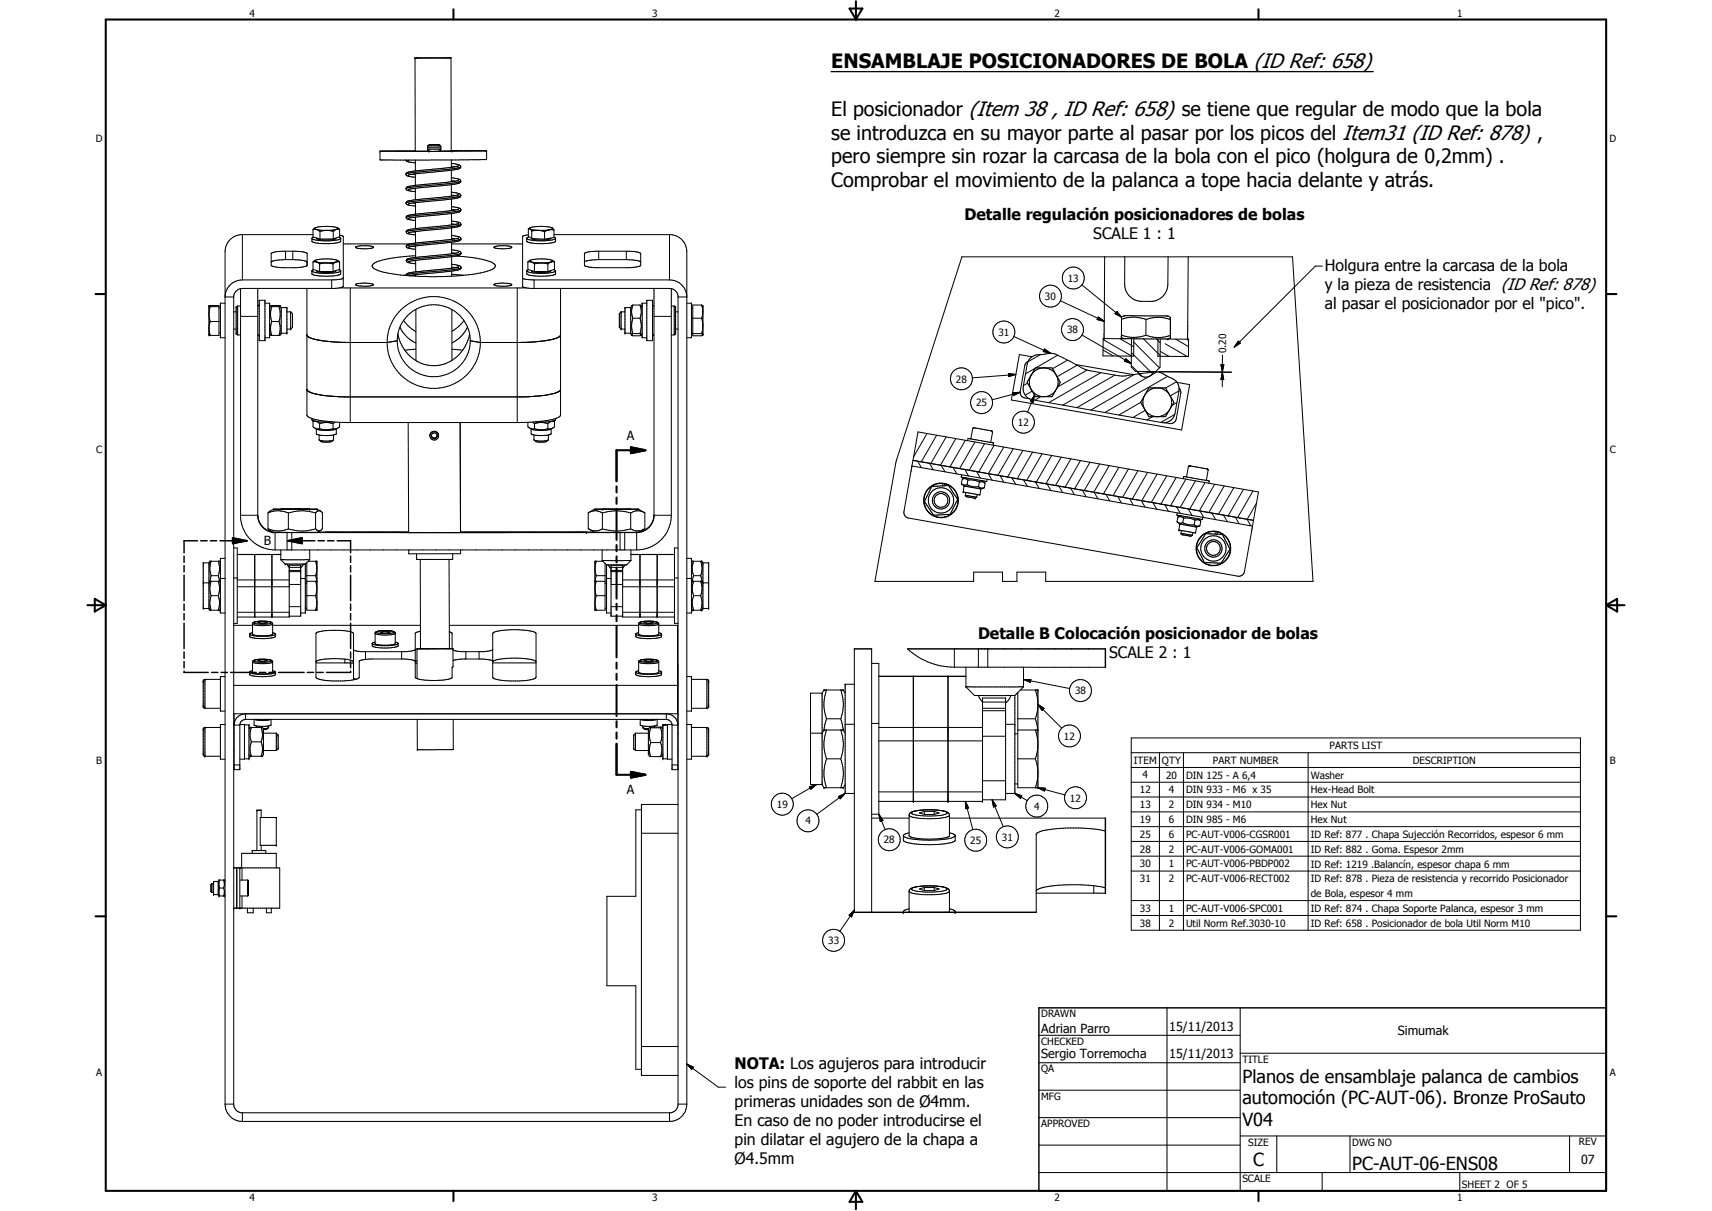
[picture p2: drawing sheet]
<svg xmlns="http://www.w3.org/2000/svg" width="594mm" height="420mm" viewBox="0 0 594 420" stroke-linecap="round" stroke-linejoin="round" font-family="sans-serif">
<defs><g id="words">
<g font-size="6.9">
<text x="288.5" y="23.7">ENSAMBLAJE POSICIONADORES DE BOLA (ID Ref: 658)</text>
<text x="288.5" y="40.2">El posicionador (Item 38 , ID Ref: 658) se tiene que regular de modo que la bola</text>
<text x="288.5" y="48.4">se introduzca en su mayor parte al pasar por los picos del Item31 (ID Ref: 878) ,</text>
<text x="288.5" y="56.7">pero siempre sin rozar la carcasa de la bola con el pico (holgura de 0,2mm) .</text>
<text x="288.5" y="64.9">Comprobar el movimiento de la palanca a tope hacia delante y atrás.</text>
</g>
<g font-size="6.3">
<text x="431.1" y="375.6">Planos de ensamblaje palanca de cambios</text>
<text x="431.1" y="383.2">automoción (PC-AUT-06). Bronze ProSauto</text>
<text x="431.1" y="390.7">V04</text>
<text x="434.8" y="404.7">C</text>
<text x="469.2" y="405.9">PC-AUT-06-ENS08</text>
</g>
<g font-size="5.5">
<text x="334.7" y="76.3">Detalle regulación posicionadores de bolas</text>
<text x="379.4" y="82.9">SCALE 1 : 1</text>
<text x="459.7" y="93.9">Holgura entre la carcasa de la bola</text>
<text x="459.7" y="100.5">y la pieza de resistencia (ID Ref: 878)</text>
<text x="459.7" y="107.1">al pasar el posicionador por el &quot;pico&quot;.</text>
<text x="339.4" y="221.5">Detalle B Colocación posicionador de bolas</text>
<text x="384.9" y="228.1">SCALE 2 : 1</text>
<text x="254.9" y="370.8">NOTA: Los agujeros para introducir</text>
<text x="254.9" y="377.4">los pins de soporte del rabbit en las</text>
<text x="254.9" y="383.9">primeras unidades son de Ø4mm.</text>
<text x="254.9" y="390.5">En caso de no poder introducirse el</text>
<text x="254.9" y="397.1">pin dilatar el agujero de la chapa a</text>
<text x="254.9" y="403.7">Ø4.5mm</text>
</g>
<g font-size="4.4">
<text x="217.5" y="152.7">A</text>
<text x="91.5" y="189.2">B</text>
<text x="217.5" y="275.5">A</text>
<text x="361.3" y="358.4">Adrian Parro</text>
<text x="405.7" y="357.7">15/11/2013</text>
<text x="485" y="359.2">Simumak</text>
<text x="361.3" y="367.1">Sergio Torremocha</text>
<text x="405.7" y="367.2">15/11/2013</text>
<text x="548.6" y="403.9">07</text>
</g>
<g font-size="3.5">
<text x="86.6" y="5.8">4</text>
<text x="226.3" y="5.8">3</text>
<text x="365.9" y="5.8">2</text>
<text x="505.6" y="5.8">1</text>
<text x="33.3" y="49.4">D</text>
<text x="558.5" y="49.4">D</text>
<text x="370.5" y="97.8">13</text>
<text x="362.6" y="104.1">30</text>
<text x="346.4" y="116.5">31</text>
<text x="370.3" y="115.7">38</text>
<text x="425.5" y="122.5" transform="rotate(-90 425.5 122.5)">0.20</text>
<text x="331.7" y="132.8">28</text>
<text x="338.7" y="141">25</text>
<text x="353.2" y="147.8">12</text>
<text x="33.4" y="157.3">C</text>
<text x="558.6" y="157.3">C</text>
<text x="373" y="240.9">38</text>
<text x="369.2" y="256.6">12</text>
<text x="461.3" y="259.9">PARTS LIST</text>
<text x="33.4" y="265.2">B</text>
<text x="393.4" y="265">ITEM</text>
<text x="403.2" y="265">QTY</text>
<text x="420.9" y="265">PART NUMBER</text>
<text x="490.2" y="265">DESCRIPTION</text>
<text x="558.6" y="265.2">B</text>
<text x="395.6" y="275.3">12</text>
<text x="396.5" y="270.1">4</text>
<text x="404.6" y="270.2">20</text>
<text x="405.5" y="275.3">4</text>
<text x="411.6" y="270.2">DIN 125 - A 6,4</text>
<text x="411.6" y="275.3">DIN 933 - M6 x 35</text>
<text x="454.9" y="270.2">Washer</text>
<text x="454.9" y="275.3">Hex-Head Bolt</text>
<text x="269.6" y="280.3">19</text>
<text x="358.8" y="281">4</text>
<text x="371.3" y="278.1">12</text>
<text x="395.6" y="280.4">13</text>
<text x="405.5" y="280.4">2</text>
<text x="411.6" y="280.4">DIN 934 - M10</text>
<text x="454.9" y="280.4">Hex Nut</text>
<text x="279.5" y="286">4</text>
<text x="395.6" y="285.5">19</text>
<text x="405.5" y="285.5">6</text>
<text x="411.6" y="285.5">DIN 985 - M6</text>
<text x="454.9" y="285.5">Hex Nut</text>
<text x="306.7" y="292.7">28</text>
<text x="336.7" y="292.8">25</text>
<text x="347.7" y="291.6">31</text>
<text x="395.6" y="290.7">25</text>
<text x="405.5" y="290.7">6</text>
<text x="411.6" y="290.7">PC-AUT-V006-CGSR001</text>
<text x="454.9" y="290.8">ID Ref: 877 . Chapa Sujección Recorridos, espesor 6 mm</text>
<text x="395.6" y="295.8">28</text>
<text x="405.5" y="295.8">2</text>
<text x="411.6" y="295.8">PC-AUT-V006-GOMA001</text>
<text x="454.9" y="295.8">ID Ref: 882 . Goma. Espesor 2mm</text>
<text x="395.6" y="300.9">30</text>
<text x="405.5" y="300.9">1</text>
<text x="411.6" y="300.9">PC-AUT-V006-PBDP002</text>
<text x="454.9" y="301.1">ID Ref: 1219 .Balancín, espesor chapa 6 mm</text>
<text x="395.6" y="306.1">31</text>
<text x="405.5" y="306.1">2</text>
<text x="411.6" y="306.1">PC-AUT-V006-RECT002</text>
<text x="454.9" y="306.1">ID Ref: 878 . Pieza de resistencia y recorrido Posicionador</text>
<text x="454.9" y="311.2">de Bola, espesor 4 mm</text>
<text x="395.6" y="316.3">33</text>
<text x="405.5" y="316.3">1</text>
<text x="411.6" y="316.3">PC-AUT-V006-SPC001</text>
<text x="454.9" y="316.4">ID Ref: 874 . Chapa Soporte Palanca, espesor 3 mm</text>
<text x="395.6" y="321.5">38</text>
<text x="405.5" y="321.5">2</text>
<text x="411.6" y="321.5">Util Norm Ref.3030-10</text>
<text x="454.9" y="321.5">ID Ref: 658 . Posicionador de bola Util Norm M10</text>
<text x="287.4" y="327.5">33</text>
<text x="361.3" y="353">DRAWN</text>
<text x="361.3" y="362.5">CHECKED</text>
<text x="431.1" y="368.7">TITLE</text>
<text x="33.4" y="373.2">A</text>
<text x="361.3" y="372.1">QA</text>
<text x="558.6" y="373.2">A</text>
<text x="361.3" y="381.6">MFG</text>
<text x="361.3" y="391.1">APPROVED</text>
<text x="433.1" y="397.5">SIZE</text>
<text x="469.2" y="397.5">DWG NO</text>
<text x="547.9" y="397.4">REV</text>
<text x="431.1" y="410.2">SCALE</text>
<text x="507.3" y="412.3">SHEET 2 OF 5</text>
<text x="86.6" y="416.7">4</text>
<text x="226.3" y="416.7">3</text>
<text x="365.9" y="416.7">2</text>
<text x="505.6" y="416.7">1</text>
</g>
</g></defs>
<g fill="none" stroke="#000" stroke-width=".35">
<path d="M155.3 20.1h1.2l.1 32.3M156 20.1h-12l.1 32.4M132 52.5h.2M141.9 55.5l-.6 .4-.4-.4a4.2 4.2 0 0 0 3.2 1M143.8 52.4h.3M144.1 52.3l-11.6 .2M144.1 55.5v3.8M148.1 52.5h-16.2v3l37-.2M148.4 51.7l.4 .8M148.9 52.5h.1M149.2 50.2h.1M149.6 50.2h.1"/>
<path d="M150.4 50.1v.1M150.4 50.1h.6M150.4 50.1l-.4 .1M151 50.1v.1M151 50.1l.4 .1M151.7 50.2h.1M152 50.2h.1M152.2 50.2h.1M153 51.7v-.8l-.6-.7h-3.3l-.6 .5-.1 1M153 51l-4.6 .1M153 51.7h-4.6M153 51.7l-.1 .4-.5 .4"/>
<path d="M156.6 52.2l12.2 .1M156.6 59.1l-12 1.1-2.8 .5M156.6 55.5v2.5M156.6 59.1v3.9M156.6 56.7l2.6 .4 .6 .4 .1 .4M156.6 57.7l1.3 .2M156.8 52.4l-3.7 .1M157.9 57.9l-15.9 1.7a.76 .76 0 0 0-1 .5 .76 .76 0 0 0 .4 .9l2.7 .5M159 57.6l-1.1 .3M159.8 58h.1M159.9 57.9l-2.8 .6-12.8 1.2-3.4 .7M159.9 57.9h.1"/>
<path d="M159.9 57.9a2.99 2.99 0 0 1-2.6 1.1l-.7 .1M168.8 52.3l-24.9 .1M168.8 55.3l-.1 .1M168.9 52.3v3M108.6 79.6v2.6l2.4 .7M108.6 79.6l3.4 .3 4.5-.3M109.2 79.2l.1 .1M109.3 79.3l1.7 1M109.4 79l-.8 .6M116.5 79.7l-.9 .6M117.1 79.1l.1 .3-.7 .2M117.1 79.1l-1-.4-3-.2-2.2 .2-1.7 .5"/>
<path d="M117.1 79.1l.7 .5M117.8 79.6v2.6l-2.2 .7M117.8 79.6l-1.3 .1M140.9 60.4h.1M140.9 65.4l.2 .5 .7 .3 2.3 .3M140.9 70.4h.1M140.9 70.4l.7 .7 2.6 .4M141 75.3h.1M141.7 60.7h.1M141.7 65.7h.1M141.9 75.7h-.1M143.4 60.4l.7 .1"/>
<path d="M143.4 65.4l.7 .1M143.4 70.4l.8 .1M143.4 75.4l.8 .1M144.1 60.3v4M144.1 65.3v4M144.2 70.3v4M144.2 75.3v4M156.6 64.1l-14.8 1.6M156.6 64.1v4M156.6 61.7l2.2 .3a.8 .8 0 0 1 1 .5 .8 .8 0 0 1-.4 1l-2.8 .6M156.6 66.7l2.2 .4a.86 .86 0 0 1 1.1 .8 .86 .86 0 0 1-1.1 .8l-17 2M156.6 67.7l1.3 .2"/>
<path d="M156.6 62.7l1.3 .2M156.7 69v4.1M156.7 74v4.1M156.7 71.7l2.7 .5 .5 .7M156.7 72.7l1.2 .2M156.7 79v4.1M156.7 76.7l3.1 .7a.78 .78 0 0 1 0 .9 .78 .78 0 0 1-.8 .4l-17.2 2.1M156.7 77.7l1.2 .2M157.9 67.9l-14.4 1.5-2 .4-.6 .6M157.9 72.9l-10.4 1.1a18.8 18.8 0 0 0-6.5 1.1v.1a.96 .96 0 0 0 1.2 1l2 .3M159 62.6l-3.8 .6-12.1 1.2-1.8 .5-.4 .5M159 67.6l-1.1 .3"/>
<path d="M159 77.6l-3.7 .6-13 1.4a.91 .91 0 0 0-1 .3 .91 .91 0 0 0-.1 1l3 .6M159 72.6l-1.1 .3M159 67.6h.1M159.8 78l-3 .6-14 1.3-1.8 .5M159.8 78h.1M159.9 67.9l-2.8 .6-14 1.4-2.2 .5M159.9 62.9l-2.5 .6-13.7 1.3-2.8 .6M159.9 72.9l-2.4 .6-14.1 1.3-2.4 .6M159.9 72.9l-.5 .6-2.4 .5-15.2 1.7M159.9 77.9l-.1 .1M183.3 79.4v2.6l1.2 .8M183.5 79.3l.4 .1 .6 .8"/>
<path d="M183.5 79.3l-.2 .1M184 79l-.5 .3M184 79l3.9-.5 2.2 .2 1.7 .5-1.2 .6M184 79l-.2 .3 .3 .2 1.8 .4M186.3 79.9l2.7 .5M190.6 79.8l-4.9 .1-1.2 .3M190.6 79.8l-1.6 .6M190.6 79.8h1.6M191.6 79l.6 .8M192.2 79.8v2.6l-3.2 .6M84.1 97.1a6 6 0 0 0-6 5.9h3M84.1 81.4v15.7"/>
<path d="M94.1 87.9l1.3-.5 2.7-.2h4.6l3.3 .4 .6 .3v4.2l-1.7 .6-2.2 .2h-4.6l-3.6-.5-.4-.4zM99.1 87.2v2.9M101.6 87.2v2.9M106.5 90.8l-2.4-.6-5.5-.1-3.2 .3-1.3 .6M106.5 90.8l.1 .1M106.5 90.8v1.4M108.2 94l.1 .1a18.1 18.1 0 0 0 8.8 .4l1.1-.5M108.2 82.7l1.2 .6 2.8 .3 3.7-.2 1.5-.2 .8-.5M108.6 81.4h-25.1a6.1 6.1 0 0 0-5.4 5.9v295.8M108.6 90.9v2.6l2.3 .7M108.6 90.9h1.2M108.8 93.6l-.6 .3v1.1a17.2 17.2 0 0 0 9.3 .4l.7-.4v-1.1l-.6-.3"/>
<path d="M109.4 90.3l-.8 .6M109.8 90.9l2.5 .3 4.4-.3M109.8 90.9l-.6-.3a4.1 4.1 0 0 1 3.1-.8l3.5 .2a1.14 1.14 0 0 1 1.4 .7l-.5 .2M109.8 90.9l1.1 .7M109.9 93.9v.2a11 11 0 0 0 6.7-.1v-.1M109.9 82.6v.2a11.1 11.1 0 0 0 5.7 .3l.7-.2 .3-.3M110.9 91.6v2.6M110.9 94.2h4.7M111 80.3v2.6M112.7 91.2l-1.8 .4M113.8 91.2l1.8 .4M115.1 97.1v3"/>
<path d="M115.6 91.6v2.6M115.6 80.3a8.2 8.2 0 0 0-4.6 0M115.6 82.9h-4.6M115.6 80.3v2.6M116.7 90.9h1.1M116.7 90.9l-1.1 .7M117 90.3l.8 .6M117.6 82.3l.6 .3v1.1l-.2 .2-4 .6h-3.1l-2.4-.6-.3-.1v-1.2l.6-.3M117.8 81.6l1.3 .5v17.3l-1 .4M117.8 90.9v2.6l-2.2 .7M118.1 99.9h64.4M118.1 99.8l-2 .3h-32a3 3 0 0 0-3 2.9"/>
<path d="M119.1 96.4l-1 .5-2.5 .2h-31.5M121.5 99.9v46.7M123.4 85.8l2.2-.5h2.5a1.14 1.14 0 0 1 1.4 .6l-1.1 .3-2.4 .1-1.9-.2zM123.5 98.6a9.3 9.3 0 0 1 6.1 .2l-.1 .1a11.3 11.3 0 0 1-5 .3l-1-.3zM129.6 85.8h.1M141 85.4l.6 .7 2.6 .4M141 90.4a3.1 3.1 0 0 0 2.8 1.1h.4M141 95.4l-.8 .1M141 85.3v.1M142.1 84.6l-.8 .2-.3 .6M142.1 84.6l-23 .1M143.4 80.4l.8 .1"/>
<path d="M143.5 85.4l.7 .1M143.5 90.4l.7 .1M143.5 95.4l.8 .1M144.2 80.3v4M144.2 88.7l-6 .5-6.1 1.2a3.2 3.2 0 0 0-2.9 2.1 7.9 7.9 0 0 0 5.5 2.3l7.3 .9M144.2 85.3v4M144.2 90.3l.1 4M144.3 95.3v.5M156.7 84.1l-12.7 1.2-2.2 .5M156.7 89.1l-14.8 1.6M156.7 84.6l24.6 .1M156.7 81.7l2.4 .4a.82 .82 0 0 1 .8 .9 .82 .82 0 0 1-1 .7l-2.2 .4"/>
<path d="M156.7 86.7l2.6 .5 .7 .7M156.7 84.1v4M156.7 89.1l.1 3.9M156.7 87.7l1.2 .2M156.7 82.7l1.2 .1M156.8 91.7l2.5 .4 .5 .3 .2 .5M156.8 95.2l4.1 .3M156.8 94.1v1.7M156.8 92.7l1.2 .2M157.9 92.9l-15.9 1.8a.93 .93 0 0 0-1 .9M157.9 87.9l-12.8 1.3a6.3 6.3 0 0 0-4.1 1.1v.1M158.3 88.8l9 1.2a7.2 7.2 0 0 1 4.5 1.9 1.57 1.57 0 0 1-1.5 1.8l-5.1 1.3-7.7 .8-7.8 .2-7.7-.3"/>
<path d="M159 87.6l-1.1 .3M159 87.6h.1M159.1 82.6l-3.4 .6-13.6 1.4M159.1 92.6l-1.2 .3M159.1 87.5l-.1 .1M159.9 87.9l-2.4 .6-14.9 1.5-1.6 .4M159.9 82.9l-2.7 .7-11.6 1-4.6 .7M159.9 87.9h.1M160 92.9h.1M160 92.9l-2.1 .6-12.7 1.2-4.2 .7M160 87.9l-.2 .4-.7 .3-2.4 .5M160 92.9l-.1 .2a12 12 0 0 1-5.7 1.3l-12.2 1.3"/>
<path d="M171.4 85.8l2.2-.5h2.5a1.14 1.14 0 0 1 1.4 .6l-1.1 .3-2.4 .1-1.9-.2zM171.4 98.7a9.8 9.8 0 0 1 6.2 0l-.6 .4-3 .2-2.1-.2zM177.6 85.8h.1M179.5 99.9v46.7M181.3 96.5l1 .4 2.5 .2h47.5M182.8 82.7l.8 .5 3.1 .4 4-.2 2.1-.6M182.8 94v.1a18.1 18.1 0 0 0 8.8 .4l1.2-.5M183.2 90.9v2.6l2.3 .7M183.3 81.5l-2 .5 .1 17.6 3 .5h47.9a3 3 0 0 1 3 2.6v280.8a2.97 2.97 0 0 1-2.6 2.6h-149a3 3 0 0 1-2.6-3M183.4 93.6l-.6 .3v1.1a17.2 17.2 0 0 0 9.3 .4l.7-.4v-1.1l-.7-.3M183.6 82.2l-.8 .4v1.2l1.3 .5 2.9 .2h3.1l2.4-.6 .3-.1v-1.1l-.6-.4M184 90.3l-.8 .6"/>
<path d="M184.1 90.8l-.9 .1M184.1 90.8l.2 .1M184.1 90.8l-.3-.1a1.05 1.05 0 0 1 1.4-.7l3.9-.1a4.8 4.8 0 0 1 3.3 1M184.3 90.9l1.2 .7M184.4 93.9a4.2 4.2 0 0 0 3.8 .6l2.3-.1 .6-.5M184.4 82.7l.1 .1M184.5 82.8l4.5 .2M184.5 80.2v2.6M185.3 97.1v3M185.5 91.6v2.6M185.5 94.2h4.6M187.2 91.2l-1.7 .4"/>
<path d="M188.3 91.2l1.8 .4M189 80.4v2.6M190.1 91.6v2.6M191.1 82.6a3 3 0 0 1-2.6 .7l-2.9-.2-1.1-.3M191.6 90.3l.1 .4-.4 .2-2.6 .3-4.4-.3M192.2 81.4h40.7a6 6 0 0 1 5.4 5.9v295.8M192.4 90.9l-.9-.1-1.4 .8M192.4 90.9v2.6l-2.3 .7M202.8 90.9l1.3-.5 3.2-.3h10.5l3.2 .3 1.3 .6M202.9 87.8l1.2-.4 2.6-.2h11.6l2.7 .2 1.3 .6v4l-.6 .5-3.4 .4h-11.6a7.7 7.7 0 0 1-3.9-.8zM207.8 87.2v2.9M217.3 87.2v2.9"/>
<path d="M232.3 97.1a6 6 0 0 1 6 5.9h-3M232.3 81.4v15.7M333.8 89.1h114.7l7.1 112.6h-92.7v-3.2h-10v3.2h-5v-3.2h-10v3.2h-34.3l7.4-41.7zM375.4 98.8l13.8 11.2M383.3 89.1l-.1 22.4M390.3 89.1v9.5a6 6 0 0 0 5.9 6h3.6a6 6 0 0 0 5.5-6v-9.5M412.3 89.1l-.2 28.5M458.9 92.3h-2.5l-28.1 28.1M72.5 106.2v10M72.5 106.2h.1M72.5 116.2h.1M72.6 106.2l3.4 .2"/>
<path d="M72.8 106h3.2v10.4l-3.4-.2M72.8 106.3l.1 .1a8.1 8.1 0 0 0 0 5.1M72.9 106l-.4 .2M72.9 111.5l-.1 .4a6.8 6.8 0 0 0 .1 4.5l-.1-.1M72.9 111.5h3.1M76 115.5h.5M76 106.8h.5M78.1 105.2h-1.6v12h1.6M81.1 103v280.1M81.1 114.2h.9M81.1 108.2h.9M82.5 106.2h1"/>
<path d="M82.5 116.2h1M82.5 106.2l-.5 .3v9.4l.5 .3M82.5 106.2v10M83.5 100.1v79.5a12 12 0 0 0 12 11.2M83.5 109.8h5.9M89.4 116.2l.6 .3M89.4 100.1v78.7M90 105.8l-.6 .4M90 104.2h1.9v14h-1.9zM91.9 105.2h1.6v12h-1.6M93.5 115.6l.6 .7M93.9 106.2l3.3 .1"/>
<path d="M93.9 106.2h.1M93.9 106.2l-.4 .5M93.9 116.2h.1M94.1 116.3h2.9M94.2 106.3l-.3 3.3 .4 1.9M94.3 111.5h2.5M94.3 111.5a6.8 6.8 0 0 0 0 4.9l-.1-.1M94.3 106h-.1M96.8 111.5l.4 1.6v1.7l-.4 1.6 .3-.1M96.8 106h.1M96.9 106.3l.3 2.7-.4 2.5M97.1 106.3h.1"/>
<path d="M97.1 116.2v.1M97.1 106.1l-3.2 .1M97.1 106.1h.1M97.2 106.2l.4 .5M97.2 106.1v.2M97.6 115.6l-.5 .6M97.6 106.7h2v8.9h-2M97.6 106.7v8.9M99.6 114.2h1.3M99.6 108.2h1.3M100.9 108.2v6M100.9 108.2l.6 .6v4.8l-.6 .6"/>
<path d="M106.5 116.2a5.3 5.3 0 0 0 4.1 1.8l5.4 .7 4.6 .1h13.8l3.4-.6M106.5 100.1v43.9a5.1 5.1 0 0 0 4.1 1.8l5.4 .6 4.6 .2h59.9l4.5-.2 4.8-.5a7.8 7.8 0 0 0 4.7-1.8v-44M137.8 118.2a12.7 12.7 0 0 0 12.7 12.5 12.7 12.7 0 0 0 12.7-12.5M137.8 118.2a12.7 12.7 0 0 1 12.7-12.4 12.7 12.7 0 0 1 12.7 12.4M138 115.9a12.7 12.7 0 0 0 16.9 10.1 14 14 0 0 0 8.1-10.1M138.8 113.5l.2 .4a11.4 11.4 0 0 0 5.3 5.1M139.1 107.6a16 16 0 0 1 24.8 2.4 16 16 0 0 1-7.7 23.7 16 16 0 0 1-19.2-6.1 16 16 0 0 1 2.1-20zM140 111.2l1.6 1.9 2.7 2M144.3 107.4v17.7M156.8 107.4v17.6M161 111.2l-1.6 1.8-2.6 2M162.2 113.5a11.6 11.6 0 0 1-5.4 5.5"/>
<path d="M194.5 116.2a5.3 5.3 0 0 1-4 1.8l-5.5 .7-4.5 .1h-13.8l-3.5-.6M215.5 108.2v6M215.5 108.2l-.6 .6v4.8l.6 .6M215.5 114.2h1.4M215.5 108.2h1.4M218.9 106.7h-2v8.9h2M218.9 106.7v8.9M218.9 115.6l.3 .6M219.2 116.2h.1M219.2 116.2l.1 .1M219.3 116.3v.1M219.6 115.7h2.5"/>
<path d="M219.6 110.4h2.5M219.6 105.8h2.5M219.6 115.7l-.4 .5M219.6 110.4l-.4 2.7 .4 2.6M219.6 105.8l-.4 2.3 .4 2.3M219.6 105.8l-.7 .9M222.1 105.8l.7 .9M222.1 105.8l.4 2.3-.4 2.3M222.1 110.4l.4 2.7-.4 2.6M222.1 115.7l.4 .5M222.5 116.2l-.4 .3-2.8-.1M222.8 115.6l-.3 .6"/>
<path d="M224.4 105.2h-1.6v12h1.6M224.4 104.2h2v14h-2zM226.4 105.7l.5 .5M226.9 116.2l-.4 .2-.1 .3M226.9 100.1v78.7M226.9 109.8h6.1M233 106.2h1M233 116.2h1M233 100.1v78.7M234 106.2l.4 .3v9.4l-.4 .3M234 106.2v10M234.4 114.2h.9"/>
<path d="M234.4 108.2h.9M238.3 105.2h1.6v12h-1.6M239.9 115.5h.5M239.9 106.8h.5M240.4 105.8h3.1l.4 .4v10l-.4 .3h-3.1zM240.4 115.7h3.1M240.4 110.4h3.1M243.5 105.8l.2 .7a5.7 5.7 0 0 1-.2 3.9M243.5 110.4a8.2 8.2 0 0 1 0 5.3M243.5 115.7l.4 .5M351.8 116.8l12.7 5.8M368 104.4l15.2 7.1"/>
<path d="M375.4 116.2l17.2 10M381.1 110l2.1 1.5-2.5-.6zM382.8 117.8l9.9 5.8M383.2 111.5l-.1 6M387.6 108.1l1.6 1.9-2.3-1.2zM388.7 117.5l4.7 2.8M389.2 110l.9-.5 15.2 .1 .8 .5v7l-.8 .5M389.2 110v6.2M389.2 110.8l2.2-.6a13 13 0 0 1 6.3 .6M389.2 116.2a11.9 11.9 0 0 0 8.4 .1M389.2 116.2l-.1 .8 .9 .5M390 117.5l15.3 .1"/>
<path d="M390 117.5h-7.2l-.1 6 10.7 .1v-6M392.6 117.5v9.8l1.4 1.6h.8M393.3 118.5l9 9.1M396.8 117.6l5.8 5.8M397.6 116.3a12.4 12.4 0 0 0 8.5 .1M397.7 110.8a12.3 12.3 0 0 1 8.4 .1M397.7 110.8l-.1 5.5M401.3 117.6l1.3 1.3M401.8 117.6v6l10.6 .1v-6l-7.1-.1M402.6 117.6l-.1 9.8-1.4 1.5h-.7M404.3 119.3l7.7 4.4M407.9 117.6l4.5 2.7"/>
<path d="M429.7 118.4l.7 .6-2.1 1.4zM106.5 135.1a3.3 3.3 0 0 0 2.9 1.6l4 .6 6.2 .4h61.8a31.7 31.7 0 0 0 12.6-1.9l.5-.7M144.3 121.2l-3.8 .3M156.8 121.2l3.8 .3M350 129.6l2.5 .3-2.5 .7zM351.4 136.3l2.6-.2-2.3 1.1zM352.5 129.9l-15.1 1.2M354 136.1a1.98 1.98 0 0 0 1.6 2l1.6 .2M354 136.1l-9.8 2.6M356.6 133l-1.5 .8M356.7 125.5l-1.6 8.6a4 4 0 0 0 3.2 4.6l44.8 7.9a4 4 0 0 0 4.6-3.2l1.4-8.2-.1-1.3-.6-1.3M356.7 125.4l-.5 .4-.5 .8-1.7 9.5"/>
<path d="M357.8 130.1l1.5-2.5h5.8l2.5 4.4a.79 .79 0 0 1 0 1.3l-1.1 1.8M357.8 130.1l-1 1.9a.79 .79 0 0 0 0 1.3l1 1.8M357.8 130.1a5 5 0 0 1 6.9-1.8 5 5 0 0 1 1.8 6.8M357.8 130.1a5.1 5.1 0 0 0 0 5M357.8 135.1l1.5 2.5h5.8l1.4-2.5M357.8 135.1a5 5 0 0 0 8.7 0M358.1 123.8l-4.4-.8-2.8 15.8 59.1 10.4 2.8-15.8-4.4-.7M358.2 135.7l-2.4 1.4M359 137.1l-.5 2.5-.9-.4zM359 137.1l-2.4 5.9M359.2 127.8l-3.4 1.9M361.1 123l-4.4 2.5"/>
<path d="M361.1 137.6l-2 1.3M362.5 121.1l2 1.5-2.5-.6zM364.6 122.6h.4a58.5 58.5 0 0 1 11.3 5.5l11.5 2.2a12.1 12.1 0 0 0 5.3-.3l7.7-1 1.5 .2 5.1 2.5 1 .9M364.6 122.6l-2.4 .3a5.8 5.8 0 0 0-4.7 1.4l-.8 1.2M367 123.2l-7.6 4.4M370.4 125l-5.2 2.9M373.3 126.5l19.9 3.5M373.7 126.7l-6.8 4M377.2 128.4l-10.2 5.8M382 129.3l-18.1 10.4M382.8 121.5l3.5 2M386.9 130.1l-18.1 10.5"/>
<path d="M390.6 124.5l2 1.7-2.4-.9zM392.6 126.8l2 2.1M392.7 122.5l7.2 7.2M393.5 130l-19.8 11.4M394.8 128.9l.5 1 1 .7M394.8 128.9h5.6M394.9 129.1l1.4 1.5M395.8 139.6l-7.6 4.4M400.4 128.9a3 3 0 0 1-4.1 1.7M401.4 129.1l-22.9 13.2M402 128.9l25.3 .2M402.7 122l2.9 1.6"/>
<path d="M402.8 129l24.5 .2M405.1 130.6l-21.7 12.5M405.9 137.1a5 5 0 0 0-8.5-.2 5 5 0 0 0 3.7 7.7M405.9 137.1l-1.5-2.5h-5.7l-2.9 5M405.9 137.1l1.1 1.8a.76 .76 0 0 1 0 1.4l-2.6 4.3h-5.7l-2.9-5M405.9 137.1a5 5 0 0 1-3.8 7.5M408.3 132.5l-3.8 2.1M408.4 139.7l-1.7 .9M409.1 135.6l-3 1.8M409.1 134.7l.7 1.4-1.6 9.2a2.05 2.05 0 0 1-2.4 1.6l-1.5-.2M423.7 126.5h1l-.5 2.5zM424.2 129.2l.4 2.5h-.9z"/>
<path d="M424.2 129.2l-.1 5M424.2 123.2v5.8M108.2 145.2l.1 .6 1.3 .4 2.2 .2 3.6-.1M108.7 146.1v2.1a5.7 5.7 0 0 0 3.9 1.2l3.3-.3 1.2-.5M108.7 146.2h1.1l1.1 .7M108.9 146l-.2 .1M109.5 148.7l1.4 .1M109.8 148.8v1.7a9 9 0 0 0 5.9 .4M110.7 150.9v1.8l.3 .1 2.8 .2 1.9-.3M110.8 152.7l.5 .5 1.3 .2 2.4-.2 .7-.5M110.9 146.9l1.8-.3 2.9 .3M110.9 148.8a7.7 7.7 0 0 0 4.7 0"/>
<path d="M110.9 146.9v1.9M115.6 146.9v1.9M115.7 150.9v1.8M116.2 146.4l-.6 .5M116.7 148.8v1.7l-1 .4M117.8 146.5v1.6a2.34 2.34 0 0 1-2.2 .7M141.6 146.6l.2 38.2M149.2 151.1v.1M149.3 150.6a1.5 1.5 0 0 0 1.1 2 1.5 1.5 0 0 0 1.8-1.5M149.6 150.2l-.2 .2M149.7 151.1a.96 .96 0 0 0 1.1 1 .96 .96 0 0 0 .7-1.4 .96 .96 0 0 0-1.5-.3 1 1 0 0 0 .3 1.7 1 1 0 0 0 1.4-1M149.9 149.9l-.3 .2"/>
<path d="M150.1 149.8l.9-.2 .5 .3M151.7 150l.2 .3M151.9 150.3l.1 .2M151.9 150.3a1.52 1.52 0 0 0-1.6-.6 1.52 1.52 0 0 0-1.1 1.3M151.9 150.3l.3 .8M152.1 150.6l.1 .5M159.7 146.6l.1 38.2M183.2 146.5v1.6l1.4 .7h.9M183.9 148.6a10.1 10.1 0 0 0 7.8 0M184.3 148.8v1.7l1 .4M184.8 146.4l.7 .5M185.3 150.9v1.8"/>
<path d="M185.3 150.9l2 .2 2.9-.2M185.3 152.7l1.9 .3 3-.3M185.3 152.7l.6 .5 1.2 .2 2.3-.1 .8-.6M185.5 146.9l1.7-.3 2.9 .3M185.5 148.8l1.7 .3 2.9-.3M185.5 146.9v1.9M190.1 146.9v1.9M190.3 150.9l-.1 1.8M191.3 148.8v1.7l-1.1 .4M192.1 146l.2 .1M192.3 146.2l.1 1.9a2.37 2.37 0 0 1-2.3 .7M192.3 146.2h-1l-1.2 .7"/>
<path d="M192.8 145.2l-.1 .6-1.2 .4-2.2 .2-3.6-.1M316.8 159.7l1.8-9.8 118.1 20.8-1.7 9.9M316.8 159.7l118.2 20.9M316.8 159.7l-.4 2M321.7 150.4l-4.7 8.1M325 151l-5.3 9.2M328.3 151.6l-5.3 9.2M331.7 152.2l-5.4 9.2M335 152.8l-5.4 9.2M335.8 152.9l.1-.8 4.2 .7 4.7 .9-.2 .8M336.9 152.3l.8-3.8 5.4 .9a.97 .97 0 0 1 1.3 .6l-.6 3.5M338 148.4l.1 .1"/>
<path d="M338.3 153.3l-5.3 9.3M341.7 153.9l-5.4 9.3M345 154.5l-5.4 9.2M348.3 155.1l-5.3 9.2M351.6 155.7l-5.3 9.2M355 156.3l-5.4 9.2M358.3 156.9l-5.3 9.2M361.6 157.5l-5.3 9.2M364.9 158l-5.3 9.3M368.3 158.6l-5.4 9.3M371.6 159.2l-5.3 9.2M374.9 159.8l-5.3 9.2"/>
<path d="M397.4 142.4l-4.3 2.5M400 144.6l-2 1.1M407.6 143.8l-4.8 2.8M83.5 178.8h5.9M89.4 178.6a6.1 6.1 0 0 0 6.1 6.2h125.4a6 6 0 0 0 6-6M89.4 178.8l.2 1.2M93 178a8.5 8.5 0 0 1 7.1 0M93 178v5.4M94.8 176.7h15.3M94.8 176.7l-1.8 1.3M97.5 176.7h-.1M97.6 176.7h-.1"/>
<path d="M99.1 176.7h.6M100.1 178a15 15 0 0 1 9.4 0M100.1 178v5.5M104.5 176.7h-.1M105.7 176.7h-.6M106.7 176.7h-8.5M107.4 176.7h.1M109.5 178v5.5M110.1 176.7l1.1 .6M111.2 177.3a1.31 1.31 0 0 0-1.7 .7M111.2 177.3l.7 .6v5.5l-1 .8-.6-.1-.8-.6M204.1 177.9a4.4 4.4 0 0 1 4.9 .1"/>
<path d="M204.1 177.9v5.5a4.5 4.5 0 0 0 4.9 .1M206.3 176.7h15.3M206.3 176.7l-2.2 1.2M209 176.7h.1M209 178a16.9 16.9 0 0 1 9.9 0M209 178v5.5M210.5 176.7h.7M217.1 176.7h-.7M218.8 176.7h.1M218.9 178v5.5M218.9 178a4.4 4.4 0 0 1 4.9-.1v5.5l-.7 .4a4.3 4.3 0 0 1-4.2-.3M221.6 176.7l2.1 1.2"/>
<path d="M226.9 178.6a6.1 6.1 0 0 1-5 5.9M226.9 178.8h6.1M233 178.8a12.1 12.1 0 0 1-12.1 12M316.4 161.7l118.2 20.8M316.4 161.7l-2.7 15.7a1.91 1.91 0 0 0 1.6 2.3l114.2 20.2a1.97 1.97 0 0 0 2.3-1.6l2.8-15.8M318.5 160l1.2 2.3M322.5 160.7l1.3 2.3M323.4 168.8l5.7-.4 2.2 3.3a2.03 2.03 0 0 1 .2 3.2l-1.6 3.2a1.6 1.6 0 0 1-1.7 .4l-3.4 .2a.81 .81 0 0 1-1.3-.6l-2.7-4.1zM326.6 161.5l1.3 2.2M327.1 167.8l.7 .1M327.1 167.8v.8M327.1 167.8a5.9 5.9 0 0 0-6.1 7.6 5.9 5.9 0 0 0 9.3 2.8 5.9 5.9 0 0 0-.8-9.7l-1.7-.6"/>
<path d="M327.8 167.9v.6M330.7 162.2l1.3 2.2M333.6 167.8a1.73 1.73 0 0 0 2 .4M333.6 167.8l1 .9M333.7 164.7l-.2 .8 8.8 1.5 .3-.7M333.9 166.2l.8-.2 1.2 .5M333.9 166.2l-.3 1.6M334.6 168.7l5.8 1M334.6 168.7l-.4 2 4.8 .9 1 .1 .4-2M334.8 162.9l1.3 2.2M335 171.8l3.9 .7M335 171.8l.3 .5 2.9 .5 .7-.3"/>
<path d="M335.1 165.8l-1.2 .4M335.1 170.9l-.1 .9M335.6 168.2l2.4 .7h1.5M335.9 166.5h1.6l2.4 .8M335.9 166.5l-.3 1.7M338.9 163.6l1.3 2.3M339.1 171.6l-.2 .9M339.5 168.9l.2 .1a1.77 1.77 0 0 0 1.9 .2M339.9 167.3l1.3-.1 .6 .4M339.9 167.3l-.4 1.6M340.9 166.8l.9 .8M341.6 169.2l-1.2 .5"/>
<path d="M341.8 167.6l-.2 1.6M342.9 164.3l1.3 2.3M347 165l1.3 2.3M351.1 165.8l1.3 2.2M355.2 166.5l1.3 2.2M359.3 167.2l1.3 2.3M363.4 167.9l1.3 2.3M367.4 168.7l1.4 2.2M371.5 169.3l1.3 2.3M375.6 170.1l1.3 2.2M378.2 160.4l-5.3 9.2M379.7 170.8l1.3 2.3"/>
<path d="M381.6 161l-5.3 9.2M383.7 171.5l1.4 2.3M384.9 161.6l-5.3 9.2M387.9 172.3l1.3 2.2M388.2 162.2l-5.3 9.2M391.6 162.7l-5.4 9.3M392 173l1.2 2.2M394.9 163.3l-5.4 9.3M396 173.7l1.3 2.2M398.2 163.9l-5.3 9.2M400.1 174.4l1.3 2.3M401.5 164.5l-5.3 9.2"/>
<path d="M404.2 175.1l1.3 2.3M404.9 165.1l-5.4 9.2M408.2 165.7l-5.4 9.2M408.3 175.8l1.3 2.3M408.5 177.9l-.1 .8 8.4 1.5 .5 .1 .1-.8M408.7 179.4l1.3-.1 .7 .4M408.7 179.4l-.3 1.6M409.9 179l-1.2 .4M410.7 179.7h.3a6.1 6.1 0 0 1 3.7 .8M410.7 179.7l-.3 1.7M410.8 165.3l8.8 1.6-.1 .8M410.8 165.3l-.2 .8"/>
<path d="M410.8 165.3v.1M411.5 166.2l-5.3 9.3M411.7 165.5l.8-3.8 3.2 .4 3.2 .6 .3 .2-.6 3.8M412.3 176.6l1.3 2.2M414.9 166.8l-5.4 9.3M416.4 177.3l1.3 2.2M418.2 167.4l-5.4 9.3M420.5 178l1.3 2.3M421.5 168l-5.3 9.2M424.6 178.7l1.3 2.3M424.8 168.6l-5.3 9.2M428.2 169.2l-5.4 9.2"/>
<path d="M428.7 179.5l1.3 2.2M431.5 169.8l-5.3 9.2M434.8 170.3l-5.3 9.3M436 174.6l-3.2 5.6 1.2 2.2M72.5 195.3v15.8M72.5 195.3h-2v15.8h2M72.5 195.3l.3-.6h3.4l.3 .6M73.3 199.7l-.5 2M73.3 194.7l-.5 2.5 .5 2.5M73.3 199.7h2.4M75.7 194.7l.5 1.9v1.2l-.5 1.9M75.7 199.7l.5 2"/>
<path d="M78.1 193.7h-1.6v19h1.6M81.1 190.1h1.2v26.2h-1.2M82.3 192.4h15.1M88.4 192.4v21.7M89.7 180.3a6 6 0 0 0 4.8 4.2M93 183.4l2.3 .7 1.3 .1 3.5-.7M93 183.4l1.7 1.3M94.4 192.4v21.7M94.7 184.7h.1M94.7 184.7h5.7M94.9 184.7h.1M95.5 190.8h125.4"/>
<path d="M95.5 184.7v6.1M97.4 190.8v3.4M97.4 194.2h10.1M97.4 194.2l1.6 1.5h7M99.6 184.8v6M99.6 195.7l.8 1.1h3.9M100.4 197.9h3.9M100.4 198.3h3.9M101.3 184.8v6M105.3 195.7l-1 1.3M106 195.7v17h-1.7M106.2 195.4h.3"/>
<path d="M106.5 199.7h3M106.9 194.7h3.1v17h-3.5v-16.5M107.5 190.8v3.4M107.5 194.2l-1.5 1.5M109.5 183.5a15.2 15.2 0 0 1-9.4 0M109.5 194.7l.5 2.5-.5 2.5M109.5 199.7l.4 2M110.3 184.6h31.5M111.2 184.1l-1.1 .6h-5.8M112.9 184.7h.1M113.1 184.7h.1M113.8 184.6l-.9 .1"/>
<path d="M115.9 184.6v.1M137.6 184.8h41.2M141.8 190.8l.1 1.4 17.9-.1v-1.3M145.8 194.1l.1 31M155.8 194.1l.1 30.9M157.1 192.1v2h-.5h-12v-1.9M159.8 184.7v.1M159.8 184.6h46.3M200.4 184.6v.1M202.6 184.6l.8 .1M203.4 184.7h-.2M203.4 184.7h.1"/>
<path d="M204.2 183.5l2.1 1.2h5.8M206.9 194.7l-.4 2.5 .4 2.5M206.9 199.7l-.4 2h3.5M206.9 199.7h3.1M209 194.5h9.9M209 194.5l1.5 1.5M209 190.8v3.7M209 183.5a16.9 16.9 0 0 0 9.9 0M209.2 194.7h-2.7v17h3.5v-16.2M210.5 196v16.7h1.5M211.1 196l.9 1.3M212 196.8h4.1"/>
<path d="M212 197.9h4.1M212 198.3h4.1M215.2 184.8v6M216.8 196l-.7 1.1M216.8 184.8v6M218.9 194.5l-1.5 1.5h-6.9M218.9 190.8v3.7M218.9 192.4h15.2M220.9 184.7v6.1M221.4 184.7h.1M222.1 192.4v21.7M223.7 183.5l-2 1.2h-5.6"/>
<path d="M228 192.4v21.7M235.3 190.1h-1.2v26.2h1.2M238.3 193.7h1.6v19h-1.6M239.9 195.3l.3-.6h3.4l.3 .6M240.7 199.7h2.5M240.7 194.7a6.6 6.6 0 0 0 0 5M240.7 199.7l-.5 2M243.2 194.7l.4 2.5-.4 2.5M243.2 199.7l.4 2M243.9 195.3v15.8M243.9 195.3h2v15.8h-2M408.4 181a1.79 1.79 0 0 0 2 .4"/>
<path d="M408.4 181l1 .8M409.4 181.8l-.3 2.1 5.8 1 .3-2M409.4 181.8l5.8 1.1M409.8 185l3.9 .7M409.8 185l.4 .5 2.9 .6 .7-.4M409.9 184.1l-.1 .9M410.4 181.4l2.4 .7h1.6M413.7 185.7h.1M413.9 184.8l-.1 .9M414.4 182.1a1.76 1.76 0 0 0 2 .3M414.7 180.5a1.76 1.76 0 0 1 2 .3M414.7 180.5l-.3 1.6"/>
<path d="M415.7 180l1 .8M416.4 182.4l-1.2 .5M416.7 180.8l-.3 1.6M418.4 185.2l5.8 .2 2.3 4.4a.77 .77 0 0 1-.1 1.4l-2.7 4.2-2.2-.1-3.5-.1-2.3-4.4a.79 .79 0 0 1 0-1.4zM421.7 184.4l.6 .1M421.7 184.4v.9M421.7 184.4a5.9 5.9 0 0 0-6.5 6.9 5.9 5.9 0 0 0 8.5 4.3 5.9 5.9 0 0 0 1.7-9.3M422.3 184.5v.8M422.3 184.5l1.7 .7 1.4 1.1M434.6 182.5h.1M435 180.6l-.4 1.9M72.5 211.1l.3 .6h3.4l.3-.6"/>
<path d="M73.3 206.7l-.5 2.5 .5 2.5M73.3 201.7l-.5 2.5 .5 2.5M73.3 206.7h2.4M75.7 201.7l.2 .7a6.3 6.3 0 0 1-.2 4.3M75.7 206.7l.5 1.9v1.2l-.5 1.9M76.2 201.7h-3.4l-.3 .5h-2M76.2 201.7l.3 .5M76.5 200.7h1.6M81.1 217h6.5M81.1 200.5h1.2M82.3 212.4h18.1M82.3 203.6h18.1"/>
<path d="M82.3 201.2h18.1M87.6 219.5l-1 .5M88.1 215.9l-.1 .3 .6 .2 1.6 .2 2.5-.1 1.4-.3v-.3M88.1 215.9l-.5 .4v3.8l2.6 .5 3.1-.1 1.3-.4v-3.8l-.5-.4M88.3 215.8l-.2 .1M89.6 215.6l-1.3 .2M89.7 215.6l-1.4 .3M90.2 216.3h1.8M90.2 215.8l-.8 .3 .8 .2M90.2 215.8h1.8M90.2 215.8v.5M90.5 215.5l-.9 .1"/>
<path d="M90.5 215.5l-.5 .1M90.5 215.5h1.2M91.7 215.5l2.3 .3M91.7 215.5l.5 .1M92 215.8v.5M92 215.8l.8 .3-.8 .2M92.6 215.6l1.4 .3M94 215.9h.1M94.6 216.5a10 10 0 0 1-6.7 .2l-.3-.2M94.6 217h51.3M94.6 219.5l1 .5M100.4 213.8h3.9v-17.7h-3.9v18h-18.1"/>
<path d="M100.4 210.5h3.9M100.4 202.8h3.9M104.3 200.7h1.7M106 211h.5M106 202.4h.5M106.5 201.7h3.5M106.5 206.7h3M109.5 201.7l.5 2.5-.5 2.5M109.5 206.7l.5 2.5-.5 2.5M130.2 219.8a11.2 11.2 0 0 0 7 0M132.6 218.8l-1.6 .3M132.8 219.6h1.7"/>
<path d="M132.8 219.1l-.9 .2 .9 .3M132.8 219.1h1.7M132.8 219.1v.5M133 218.8h-.2M133.4 218.8h-.4M133.9 218.8h.7M134.5 219.1l.9 .2-.9 .3M134.5 219.1v.5M134.7 218.8l1.4 .2M136.1 219l.7 .3a9.6 9.6 0 0 1-6.3 0l.5-.2M136.1 219l1.1 .6v3.8l-2.6 .5-3.1-.2-1.3-.3v-3.8l.8-.6M136.1 219l-3.9-.2-1.2 .2"/>
<path d="M145.9 219l-1.3 .4-.5 .4v15.2a6.5 6.5 0 0 0 4.3 1h5.3l3.1-.8 .1-3.6 .3-.3M155.9 219.2l1 .5v5.3M155.9 217h65.7M171.1 219.6l.2-.1a28.8 28.8 0 0 1 12.8-.6l1.4 .4 .5 .5v15.2a7.5 7.5 0 0 1-5.2 1.2l-4 .1a10.9 10.9 0 0 1-5.7-1.1zM206.9 206.7h3.1M206.9 201.7a7.2 7.2 0 0 0 0 5M206.9 206.7a7 7 0 0 0 0 5M210 211h.5M210 202.4h.5M210.5 200.7h1.5M212 210.5h4.1M212 202.8h4.1"/>
<path d="M216.1 212.4h18M216.1 203.6h18M216.1 201.2h18M216.1 213.8h-4.1v-17.7h4.1v18h18M221.6 216.5a10.2 10.2 0 0 0 6.5 .3l.5-.3M221.6 219.5l-1 .5M222.1 215.9l-.5 .4v3.7l.7 .4 1.9 .2 3-.1 1.4-.4v-3.6M222.1 215.9a.65 .65 0 0 0 1 .6h3.6a1.17 1.17 0 0 0 1.4-.6M223.6 215.6l-1.5 .3M224.2 216.3h1.8M224.2 215.8h1.8M224.2 215.8v.5"/>
<path d="M224.2 215.8l-.9 .3 .9 .2M224.5 215.5l-2.4 .4M225.7 215.5l.9 .1M225.8 215.5l-1.7 .1M225.8 215.5l.3 .1M226 215.8v.5M226 215.8l.9 .3-.9 .2M226.6 215.6l1.4 .3M226.6 215.6l1.4 .2M228 215.8l.1 .1M228.1 215.9l.5 .6M228.6 217h6.5v30.6h-154"/>
<path d="M228.6 219.5l1 .4v1l-.5 .2-3.2 .5-3.5-.2a1.36 1.36 0 0 1-1.8-1.4M234.1 200.5h1.2M238.3 200.7h1.6M239.9 211.1l.3 .6h3.4l.3-.6M240.2 201.7h3.4M240.2 201.7l-.3 .5M240.7 206.7h2.5M240.7 206.7l-.5 1.9 .1 1.8 .4 1.3M240.7 201.7a6.8 6.8 0 0 0 0 5M243.2 201.7l.4 2.5-.4 2.5M243.2 206.7l.4 2.5-.4 2.5M243.6 201.7l.3 .5h2"/>
<path d="M71.1 235.7l-.6 .4v9.2l.6 .4M71.1 235.7v10M71.1 235.7h5.4M78.1 234.7h-1.6v12h1.6M81.1 237.8h154M86.6 233.2v.8l.5 .4 3.7 .4 4.1-.4 .7-.3v-.9M86.6 220v.8l.3 .3 3.4 .5 4.6-.4 .7-.3v-.9M86.6 220l1.4 .6 4.9 .1a3.5 3.5 0 0 0 2.7-.7M86.6 233.2l1.1 .5 2.6 .3 3.5-.2 1.8-.6M87.6 232.7l-1 .5M88.4 229l-.4 .4 1.4 .3h3.3a1.04 1.04 0 0 0 1.4-.5l-.1-.1M88.4 229h-.1"/>
<path d="M88.7 228.9l-.3 .1M89.6 228.8l-1 .1M89.7 228.8l-1 .1M89.9 228.8h2.4M90.2 229v.5M90.2 229h1.8M90.2 229.5h1.8M90.2 229l-.8 .3 .8 .2M90.5 228.7l-.9 .1M91.7 228.7l2.3 .4M92 229v.5M92 229l.8 .3-.8 .2"/>
<path d="M92.6 228.8l1.4 .2M94 229l.6 .5v3.7l-1 .4-1.6 .2-3-.1-1.4-.4v-3.8l.5-.4M94.6 229.7l-.7 .3-1.9 .3-3-.2-1.4-.4M94.6 232.7l1 .5M109.6 229.7l.3-.4 1.1-.3a28.2 28.2 0 0 1 10.6 0l1.1 .7M109.6 230l13.1 .1M119.7 228.7v1.3M126.8 226.1v2.7M126.9 228.8l-2.2 .6v5.6l-.5 .5-2.9 .6-2.5 .2-5.8-.2-2.9-.6-.5-.5 .1-15.3a8.7 8.7 0 0 1 4.9-1l5.3 .2 2.3 .5 .4 .3 .1 15.6 .8 .4M126.9 228.8l13.5-.2 3 .4 .7 .5M129.2 223.3v.7l.2 .3 3.5 .5h2.5l2.3-.4 .4-.2 .1-.9M129.2 223.3l1 .5 2.2 .2 3.9-.1 1.9-.6"/>
<path d="M130.2 222.8l-1 .5M137.2 222.8l1 .5M139.4 226.1v2.5M144.1 225.3l-.5 .4-2.7 .4h-15.6l-1.6-.2-1-.4M144.7 229.2l-.6 .5M144.7 230l-.6 .1M145 225.1h.3M147.7 225.1h.4M149.6 225.1h-.5M152.4 225.1h-.6M155.9 225v.1M155.9 225h1.3v6.3"/>
<path d="M157.1 225l-12.4 .1v10.4M157.2 229.2l3.4-.6h6.7l3 .4 .7 .4M157.2 231.3h.1M161.7 226.1v2.5M166.2 226.1v2.5M171 229.7l.3-.4 1.5-.5 4.7-.5 6.6 .5 1.4 .4 .5 .5M171 225.4l-3.2 .7h-7.7l-2.9-.5M171 230h15M220.6 220l1.1 .5 2.1 .3 4.4-.2 1.4-.5M220.6 233.2l1.1 .5 2.6 .3 3.4-.2 1.9-.5M221.6 232.7l-1 .5M221.6 229.7l.7 .3 1.9 .3 3.4-.2 1-.4"/>
<path d="M222.1 229.1l-.5 .4v3.7l1 .4 1.6 .2 3-.1 1.4-.4v-3.6M223.6 228.8l-1.5 .3M223.9 228.8h2.4M224.2 229h1.8M224.2 229.5h1.8M224.2 229l-.9 .3 .9 .2M224.2 229v.5M224.4 228.7l-2.3 .5M225.8 228.7l.8 .1M226 229l.9 .3-.9 .2M226 229v.5M226.6 228.8l.9 .1"/>
<path d="M226.6 228.8l1 .1M227.5 228.9l.3 .1M227.8 229l.3 .2a1.95 1.95 0 0 1-2.1 .6l-2.9-.1a.68 .68 0 0 1-1-.5M227.8 229l.6 .2 .2 .5M228.6 232.7l1 .4v1a15.6 15.6 0 0 1-8.3 .3l-.7-.3v-.9M235.1 229.8l.1 1M235.2 237.7h.1M238.3 234.7h1.6v12h-1.6M239.9 235.7h5.4M245.3 235.7l.6 .4v9.2l-.6 .4M245.3 235.7v10M286.8 239.4l-.4 1.4a13.7 13.7 0 0 0 .4 8.6"/>
<path d="M291.8 239.4l.2 .7a14.1 14.1 0 0 1-.2 9.3M296.5 225.1v91.4M296.5 237.4h-3.2v37.9M302.5 225.1v91.4M302.5 230.2h2.5v52.3M305 234.7h30.2M305 234.6h30.2M314.9 225.1a24 24 0 0 0 16.3 6.4M316.9 234.6v43.4M329 234.6v43.4M331.2 231.5h52.4M331.2 225.1v6.4"/>
<path d="M335.2 238.3h20M335.2 238.3l3 3h14M335.2 231.5v6.8M339.5 225.1v6.4M342.8 225.1v6.4M354 239.4h6.2v33.9M355.2 235.8h2.5l-.2 .9zM355.2 235.8l16 3.1M355.2 238.3l-3 3M355.2 231.5v6.8M359.3 239.4l.9 4.4M71.1 252.4h.1"/>
<path d="M71.1 252.4v10M71.1 245.7h5.4M76.5 252.4h-5.6l-.4 .4v9.2l.4 .4h5.6M78.1 251.4h-1.6v12h1.6M81.1 254.4h.1M81.2 247.6v19.4h2v-15.4M83.2 251.4h1.6v12h-1.6M84.8 251.5h1.6v11.8h-1.6M85.2 249.6a2.09 2.09 0 0 0-2 2M85.2 249.6v-2a4 4 0 0 0-4 4h2M85.2 249.6h146M86.4 253l.4-.6h4.3l.3 .6v8.8l-.3 .6h-4.3l-.4-.6"/>
<path d="M87.2 252.4a6.6 6.6 0 0 0 0 5M87.2 257.4a6.6 6.6 0 0 0 0 5M87.2 257.4h3.4M88.2 249.6l.1 2.1 2 .3 2.7-.1M88.3 249.6l2.6 .4 3-.4M89.1 249.6h1.5M89.1 251.9v.5M90.6 252.4a6.9 6.9 0 0 1 0 5M90.6 257.4a7.2 7.2 0 0 1 0 5M91.4 254.4h4.5M91.6 249.6h1.5M93 252.6l-1.7 .2"/>
<path d="M93.1 251.9a1.37 1.37 0 0 1-1.7 1.3M94.1 249.6v1.9l-1.1 .4M95.9 254.4v6M95.9 254.4l.6 .6v4.8l-.6 .6M144.8 249.6v10.5h1h11.5v-10.5M220.5 254.4h4.5M220.5 254.4v6M220.5 254.4l-.6 .6v4.8l.6 .6M222.2 249.6v2l2.1 .4h2.4l1.2-.3 .1-2.1M222.3 249.6l2.6 .4 3-.4M223 249.6h1.6M223.1 251.9a1.43 1.43 0 0 0 1.9 1.3"/>
<path d="M223.1 252.5l2 .3M225.4 252.3h4.3M225.4 252.4l-.4 .6v8.8l.4 .6M225.4 252.3v.1M225.4 252.4l.4 .1M225.4 252.4l.1 .1M225.6 249.6h1.5M225.8 252.5l-.4 2 .4 3.1M225.8 257.6a6.5 6.5 0 0 0-.1 4.6l.1 .3M225.8 252.5h3.4M225.8 257.6h3.4M227.1 251.9v.4"/>
<path d="M229.2 252.5l.5 2-.5 3.1M229.2 257.6a6.5 6.5 0 0 1 .1 4.6l-.1 .3M229.6 252.4v.1M229.7 252.4l-.5 .1M229.7 252.3v.1M229.7 252.4l.3 .6M231.1 251.5l-1.1 .1M231.2 249.6a2.2 2.2 0 0 1 2 1.6v15.8h2M231.2 249.6v-2a4.1 4.1 0 0 1 4 4h-2M231.6 251.5h-1.6v11.8h1.6M233.2 251.4h-1.6v12h1.6M235.2 254.4h.1"/>
<path d="M235.2 243.7h.1M238.3 251.4h1.6v12h-1.6M239.9 252.4h5.6l.4 .4v9.2l-.4 .4h-5.6M239.9 245.7h5.4M245.3 252.4h.1M245.3 252.4v10M285.3 240.5l.6-1.1h6.7l.7 1.1M285.3 240.5h-4v31.7h4M285.3 240.5v31.7M285.9 253.3l-.6 1.1h-4M285.9 253.3h6.7M286.8 249.4h5"/>
<path d="M286.8 253.3a14.3 14.3 0 0 0 0 10M286.8 249.4l-.8 3.9M291.8 253.3l.2 .7a14 14 0 0 1-.2 9.3M291.8 249.4l.8 3.9M292.6 253.3l.7 1.1M293.3 251.3h3.2M302.5 251h2.5M305 252.4h35.9M305 257h35.9M339.5 241.3l1.4 2.3h8M340.9 245.7h8M340.9 255.4h8"/>
<path d="M340.9 246.6h8M348.9 251.3h3.3M350.8 241.3l-.7 1.4-1.2 1.2M352.2 241.3v34M352.2 254.6h1M352.8 240.7h.4M353.2 253.3h7M353.2 240.3v33h7M353.2 249.4h6.1M359.3 253.3l.9 4.4M359.3 249.4l.8 3.9M360.2 244.4l2.1 1.4-.7 .7z"/>
<path d="M360.2 258.9l-.9 4.4M360.2 245l-.9 4.4M360.2 244.4l8.2 8.2M392.6 256h155.8v66.7h-155.8zM71.1 262.4h.1M81.1 260.4h.1M81.2 265.4h2M91.4 260.4h4.5M220.5 260.4h4.5M225.4 262.4l.2 .1M225.4 262.4h.1M225.5 262.4h4.2"/>
<path d="M229.5 262.4v.1M229.7 262.4h.1M230 261.8l-.3 .6M233.2 265.4h2M235.2 260.4h.1M235.3 279.1h-12.7v94h12.7M245.3 262.4h.1M280.9 273l2.4-.8-2 1.7zM283.3 272.2l-8.6 4.9M285.3 272.2l.6 1.1h6.7l.7-1.1M286.8 263.3h5M286.8 263.3a14.4 14.4 0 0 0 0 10"/>
<path d="M291 276.4l2.3-1.1-1.8 1.9zM291.8 263.3l.2 .7a14.1 14.1 0 0 1-.2 9.3M293.3 275.3h3.2M293.3 275.3l-9.9 7.2M305 274.7h35.9M335 278l1.1 2.3-1 .3zM335 278l2.6 9.9M340.9 277.5h8v-35.3h-8v35.8h-35.9M340.9 270.9h8M344.3 277.5l1.4 2.1-.9 .4zM344.3 277.5l3.8 9.3M348.9 275.3h3.3"/>
<path d="M352.2 275.3l2.4 .8-.5 .9zM352.2 272h1M352.2 275.3l4.3 2.5M353.2 263.3h6.1M359.3 263.3l.9 4.4M360.2 273.3l2.5 .2-.2 .9zM360.2 268.9l-.9 4.4M360.2 273.3l9.4 2.5M392.6 261.2h155.8M392.6 266.3h155.8M392.6 271.4h155.8M392.6 276.5h155.8"/>
<path d="M402.3 261.2v61.5M410.7 261.2v61.5M453.9 261.2v61.5M87.5 296.1v-1h4.7v1M90.3 283.6h5.6v9.7h-5.6zM90.6 283.6v-2.5h-1.5v14M90.6 293.3v1.8M222.6 281h-2v30h-10v31h10v29h2M222.6 289.1h12.7M302.5 283.8h13M302.5 282.5h2.5M305 282.5l1.4 2.1-.9 .4z"/>
<path d="M305 282.5l2.2 5.3M313.5 290l.1 .2a22.7 22.7 0 0 0 10.7 1.3l5-.5 2.2-1M315.5 282.8v.2a17.9 17.9 0 0 0 8.9 1l3.7-.4 1.1-.4 .3-.4M315.5 288.9l-2 .9v1.7a2.04 2.04 0 0 0 1.8 .9 35.1 35.1 0 0 0 15.9-.5l.3-.4-.1-1.7-1.9-.9M318.1 281.3l-2 .5-.6 1M319.6 281.1l-1.6 .2M320.7 281l-2.3 .2M320.8 282.6h3.4M320.8 281.5l-1.8 .6 1.8 .5M320.8 281.5h3.4M320.8 281.5v1.1M323.7 281l3.3 .3a2.37 2.37 0 0 1 2.5 1.4l-.1 7.4-1.7 .6-3.9 .4-5-.1-2.3-.4-.9-.4-.1-7.4"/>
<path d="M323.7 281l-3.7 .1M324.2 281.5l1.7 .6-1.7 .5M324.2 281.5v1.1M324.3 281l1.7 .1M325.9 281.2l.9 .1a1.67 1.67 0 0 1 1.8 .9 15.3 15.3 0 0 1-7.9 .9l-2.6-.3a1.76 1.76 0 0 1-1.8-.9l1.4-.6M329.5 283.8h54.1M383.6 288.3l-4.4-.7-8.5-.3a28.2 28.2 0 0 0-10.9 1.8l-.2 .2v27.2M392.6 281.7h155.8M392.6 286.8h155.8M392.6 291.9h155.8M392.6 297.1h155.8M73.5 306.6v3"/>
<path d="M73.5 306.6l-.3 .3v2.4l.3 .3M73.5 309.6h.6M73.5 306.6h.6M75.7 305.8l.3-.4h1.8l.3 .4M75.7 310.4l.3 .5h1.8l.3-.5M75.7 305.8h-1.6v4.6h1.6M75.7 305.8v4.6M76.2 305.4l-.2 1 .2 1.7M76.2 308.1l-.2 1.1 .2 1.7M76.2 308.1h1.4M77.6 305.4l.2 1-.2 1.7M77.6 308.1l.2 1.1-.2 1.7"/>
<path d="M81.1 301.1h16v14h-16M82.1 301.1v14M82.2 301.1v14M83.2 301.1v14M83.2 305.4h2.8l.2 .2v5l-.3 .3M83.2 310.9h2.7M83.9 301.1v-5h12v5M84 301.1v4.3M84 310.9v4.2M85.8 315.1v1.6h2.1v-1.6M85.9 305.4h.1M85.9 305.4v5.5"/>
<path d="M92.4 315.1v1.6h1.7v-1.6M294.6 317.5l1.9-1.7-1 2.3zM296.5 315.8l-5.1 7.3M313.5 316.4v.1M315.5 309.2l.4 .5 1.4 .3 3.9 .4 6-.3 1.8-.4 .5-.5M315.5 309.2v7.3M315.5 315.3l-.5 .1a1.45 1.45 0 0 0-1.5 1.1M320.6 307.4h3.7M320.6 307.4l-2.6 .3M320.7 307.4l-.6 .1a5.8 5.8 0 0 0-4.5 1.2l-.1 .5M320.8 307.9v1.1M320.8 309h3.4"/>
<path d="M320.8 307.9l-1.8 .5 1.8 .6M320.8 307.9h3.4M321.9 307.3l-.7 .1M323.1 307.3l.6 .1M324.2 307.9v1.1M324.2 307.9l1.7 .5-1.7 .6M324.3 307.4a6.6 6.6 0 0 1 4.3 1v.1a4.9 4.9 0 0 1-3.8 .9l-6.2-.1a2.5 2.5 0 0 1-2.3-.9l.4-.4 1-.2M324.3 307.4l1.7 .2M326.4 307.6l1.5 .3M328.2 308l.9 .4 .4 .7-.1 7.4M329.5 315.3l.4 .1a1.45 1.45 0 0 1 1.6 1.1M331.5 316.4l-.1 .1"/>
<path d="M359.6 309.9l24 .1M379.6 307.3v2.6M383.6 308l-4.4-.7-7.6-.3a32.8 32.8 0 0 0-11.6 1.6l-.4 .5M392.6 302.2h155.8M392.6 312.5h155.8M392.6 317.6h155.8M360.5 359.2h69.9M405 349.7v63.5M430.4 349.7v63.5M222.6 363.1h12.7M238.3 369.2l2.3 1-.6 .9zM238.3 369.2l11 8h2.4"/>
<path d="M360.5 368.7h69.9M360.5 378.2h69.9M430.4 365.4h127M78.1 383.1h3M78.1 383.1a6 6 0 0 0 6 6M84.1 386.1v3M84.1 389.1h148.2M232.3 386.1v3M235.3 383.1h3M238.3 383.1a6 6 0 0 1-6 6M360.5 387.8h69.9M360.5 397.3h69.9"/>
<path d="M430.4 394.1h127M443.1 394.1v12.7M468.5 394.1v12.7M544.7 394.1v12.7M360.5 406.8h196.9M458.8 406.8v6.4M506.6 406.8v6.4"/>
<circle cx="372.4" cy="96.5" r="3.8"/>
<circle cx="348.3" cy="115.2" r="3.8"/>
<circle cx="364.5" cy="102.7" r="3.8"/>
<circle cx="372.2" cy="114.3" r="3.8"/>
<circle cx="333.6" cy="131.4" r="3.8"/>
<circle cx="340.6" cy="139.7" r="3.8"/>
<circle cx="355.1" cy="146.5" r="3.8"/>
<circle cx="326.5" cy="173.6" r="4.4"/>
<circle cx="326.5" cy="173.6" r="6"/>
<circle cx="326.5" cy="173.6" r="3"/>
<circle cx="326.5" cy="173.6" r="2.4"/>
<circle cx="421.1" cy="190.3" r="6"/>
<circle cx="421.1" cy="190.3" r="3"/>
<circle cx="421.1" cy="190.3" r="2.39"/>
<circle cx="421.1" cy="190.3" r="4.4"/>
<circle cx="374.9" cy="239.6" r="3.8"/>
<circle cx="371.1" cy="255.3" r="3.8"/>
<circle cx="271.5" cy="279" r="3.8"/>
<circle cx="359.8" cy="279.7" r="3.8"/>
<circle cx="373.2" cy="276.8" r="3.8"/>
<circle cx="280.4" cy="284.8" r="3.8"/>
<circle cx="308.6" cy="291.3" r="3.8"/>
<circle cx="338.6" cy="291.5" r="3.8"/>
<circle cx="349.6" cy="290.3" r="3.8"/>
<circle cx="289.3" cy="326.2" r="3.8"/>
</g>
<g fill="#000">
<circle cx="144" cy="20.1" r=".18"/>
<circle cx="131.9" cy="52.5" r=".18"/>
<circle cx="148.8" cy="52.5" r=".18"/>
<circle cx="149.1" cy="50.2" r=".18"/>
<circle cx="150.7" cy="50.2" r=".18"/>
<circle cx="151" cy="50.2" r=".18"/>
<circle cx="152.3" cy="50.2" r=".18"/>
<circle cx="156.8" cy="52.4" r=".18"/>
<circle cx="159" cy="57.6" r=".18"/>
<circle cx="168.8" cy="52.3" r=".18"/>
<circle cx="141.7" cy="60.7" r=".18"/>
<circle cx="141.8" cy="65.7" r=".18"/>
<circle cx="141.8" cy="70.7" r=".18"/>
<circle cx="141.8" cy="75.7" r=".18"/>
<circle cx="159" cy="62.6" r=".18"/>
<circle cx="159" cy="72.6" r=".18"/>
<circle cx="159" cy="77.6" r=".18"/>
<circle cx="159" cy="67.6" r=".18"/>
<circle cx="191.6" cy="79" r=".18"/>
<circle cx="141.9" cy="90.7" r=".18"/>
<circle cx="159.1" cy="82.6" r=".18"/>
<circle cx="159.1" cy="92.6" r=".18"/>
<circle cx="72.5" cy="116.2" r=".18"/>
<circle cx="72.5" cy="106.2" r=".18"/>
<circle cx="76.5" cy="105.2" r=".18"/>
<circle cx="93.5" cy="105.2" r=".18"/>
<circle cx="93.9" cy="106.2" r=".18"/>
<circle cx="97.6" cy="115.6" r=".18"/>
<circle cx="99.6" cy="115.6" r=".18"/>
<circle cx="100.9" cy="108.2" r=".18"/>
<circle cx="100.9" cy="114.2" r=".18"/>
<circle cx="215.5" cy="114.2" r=".18"/>
<circle cx="215.5" cy="108.2" r=".18"/>
<circle cx="216.9" cy="115.6" r=".18"/>
<circle cx="218.9" cy="115.6" r=".18"/>
<circle cx="222.8" cy="105.2" r=".18"/>
<circle cx="239.9" cy="105.2" r=".18"/>
<circle cx="383.1" cy="117.5" r=".18"/>
<circle cx="389.1" cy="117" r=".18"/>
<circle cx="389.2" cy="110" r=".18"/>
<circle cx="390.1" cy="109.5" r=".18"/>
<circle cx="405.3" cy="117.6" r=".18"/>
<circle cx="406.1" cy="110.2" r=".18"/>
<circle cx="406.1" cy="117.1" r=".18"/>
<circle cx="412.1" cy="117.6" r=".18"/>
<circle cx="344.1" cy="149.5" r=".18"/>
<circle cx="344.8" cy="153.7" r=".18"/>
<circle cx="94.8" cy="176.7" r=".18"/>
<circle cx="97.4" cy="176.7" r=".18"/>
<circle cx="107.4" cy="176.7" r=".18"/>
<circle cx="110.1" cy="176.7" r=".18"/>
<circle cx="206.3" cy="176.7" r=".18"/>
<circle cx="209" cy="176.7" r=".18"/>
<circle cx="334.2" cy="170.7" r=".18"/>
<circle cx="335" cy="171.8" r=".18"/>
<circle cx="338.4" cy="172.8" r=".18"/>
<circle cx="412.8" cy="161.6" r=".18"/>
<circle cx="418.9" cy="162.7" r=".18"/>
<circle cx="76.2" cy="194.7" r=".18"/>
<circle cx="99" cy="195.7" r=".18"/>
<circle cx="203.4" cy="184.7" r=".18"/>
<circle cx="240.2" cy="194.7" r=".18"/>
<circle cx="243.5" cy="194.7" r=".18"/>
<circle cx="409.1" cy="183.9" r=".18"/>
<circle cx="409.8" cy="185" r=".18"/>
<circle cx="70.5" cy="211.1" r=".18"/>
<circle cx="72.5" cy="211.1" r=".18"/>
<circle cx="76.2" cy="211.7" r=".18"/>
<circle cx="76.2" cy="201.7" r=".18"/>
<circle cx="76.5" cy="200.7" r=".18"/>
<circle cx="106" cy="200.7" r=".18"/>
<circle cx="210.5" cy="200.7" r=".18"/>
<circle cx="239.9" cy="200.7" r=".18"/>
<circle cx="240.2" cy="211.7" r=".18"/>
<circle cx="240.2" cy="201.7" r=".18"/>
<circle cx="243.5" cy="201.7" r=".18"/>
<circle cx="243.5" cy="211.7" r=".18"/>
<circle cx="243.9" cy="211.1" r=".18"/>
<circle cx="245.9" cy="211.1" r=".18"/>
<circle cx="70.5" cy="236.3" r=".18"/>
<circle cx="76.5" cy="234.7" r=".18"/>
<circle cx="144.7" cy="225.1" r=".18"/>
<circle cx="157.2" cy="225" r=".18"/>
<circle cx="239.9" cy="234.7" r=".18"/>
<circle cx="245.9" cy="236.3" r=".18"/>
<circle cx="285.9" cy="239.4" r=".18"/>
<circle cx="292.6" cy="239.4" r=".18"/>
<circle cx="293.3" cy="237.4" r=".18"/>
<circle cx="316.9" cy="234.6" r=".18"/>
<circle cx="329" cy="234.6" r=".18"/>
<circle cx="335.2" cy="238.3" r=".18"/>
<circle cx="360.2" cy="239.4" r=".18"/>
<circle cx="70.5" cy="245.1" r=".18"/>
<circle cx="86.4" cy="251.5" r=".18"/>
<circle cx="86.8" cy="252.4" r=".18"/>
<circle cx="96.5" cy="259.8" r=".18"/>
<circle cx="96.5" cy="255" r=".18"/>
<circle cx="219.9" cy="255" r=".18"/>
<circle cx="219.9" cy="259.8" r=".18"/>
<circle cx="230" cy="251.5" r=".18"/>
<circle cx="245.9" cy="245.1" r=".18"/>
<circle cx="285.9" cy="253.3" r=".18"/>
<circle cx="292.6" cy="253.3" r=".18"/>
<circle cx="360.2" cy="253.3" r=".18"/>
<circle cx="86.4" cy="263.3" r=".18"/>
<circle cx="86.8" cy="262.4" r=".18"/>
<circle cx="144.8" cy="260.1" r=".18"/>
<circle cx="230" cy="263.3" r=".18"/>
<circle cx="285.9" cy="273.3" r=".18"/>
<circle cx="292.6" cy="273.3" r=".18"/>
<circle cx="316.9" cy="278" r=".18"/>
<circle cx="329" cy="278" r=".18"/>
<circle cx="340.9" cy="278" r=".18"/>
<circle cx="360.2" cy="273.3" r=".18"/>
<circle cx="87.5" cy="295.1" r=".18"/>
<circle cx="89.1" cy="281.1" r=".18"/>
<circle cx="95.9" cy="283.6" r=".18"/>
<circle cx="95.9" cy="293.3" r=".18"/>
<circle cx="74.1" cy="310.4" r=".18"/>
<circle cx="74.1" cy="305.8" r=".18"/>
<circle cx="75.7" cy="305.8" r=".18"/>
<circle cx="75.7" cy="310.4" r=".18"/>
<circle cx="76" cy="305.4" r=".18"/>
<circle cx="76" cy="310.9" r=".18"/>
<circle cx="77.8" cy="310.9" r=".18"/>
<circle cx="77.8" cy="305.4" r=".18"/>
<circle cx="83.2" cy="315.1" r=".18"/>
<circle cx="83.2" cy="301.1" r=".18"/>
<circle cx="313.5" cy="316.5" r=".25"/>
<circle cx="331.5" cy="316.5" r=".25"/>
</g>
<g fill="none" stroke="#000" stroke-width=".51">
<path d="M63.9 192.9v2.3M63.9 196.3v2.2M63.9 199.6v8.8M68.5 187.6h-4.6v4.2M69.6 187.6h2.3M73 187.6h2.2M76.3 187.6h9.4M80.7 186.6l5 1-5 1zM99.8 187.6l5-1v2zM99.8 187.6h9.5M110.4 187.6h2.2M113.7 187.6h2.2"/>
<path d="M117 187.6h4.7v4.2M121.7 192.9v2.3M121.7 196.3v2.2M121.7 199.6v8.8M63.9 209.5v2.3M63.9 212.9v2.2M63.9 216.2v8.8M121.7 209.5v2.3M121.7 212.9v2.2M121.7 216.2v8.8M63.9 226.2v2.2M63.9 229.5v2.2"/>
<path d="M63.9 232.8v.5h8.4M73.4 233.3h2.2M76.7 233.3h2.2M80 233.3h8.9M90 233.3h2.2M93.3 233.3h2.2M96.6 233.3h8.9M106.6 233.3h2.2M109.9 233.3h2.3M121.7 232.8v.5h-8.4M121.7 226.2v2.2M121.7 229.5v2.2"/>
<path d="M296.5 225.1h6M314.9 225.1h68.7v6.4M383.6 283.8v26.2M296.5 316.5h63.1M360.5 349.7h196.9v63.5h-196.9z"/>
</g>
<g fill="none" stroke="#000" stroke-width=".71">
<path d="M36.7 6.8h520.7v406.4h-520.7zM157.3 3.2v3.6M294.8 3h4.4l-2.2 3.8zM297 .4v6.4M436.7 3.2v3.6M33.1 102h3.6M557.4 102h3.5M218.9 155.2l5 1-5 1zM223.9 156.2h-10v10.8M213.9 168.7v2.2M213.9 172.6v2.2M213.9 176.6v10.7"/>
<path d="M213.9 189.1v2.2M213.9 193v2.2M213.9 196.9v10.8M30.3 210h6.4M32.9 207.8l3.8 2.2-3.8 2.2zM213.9 209.5v2.1M213.9 213.4v2.1M213.9 217.3v10.8M557.4 210h6.3M557.4 210l3.8-2.2v4.4zM213.9 229.9v2.1M213.9 233.8v2.1"/>
<path d="M213.9 237.7v10.8M213.9 250.2v2.1M213.9 254.1v2.2M213.9 258.1v10.7h10M218.9 267.8l5 1-5 1zM33.1 317.9h3.6M557.4 317.9h3.5M157.3 413.2v3.5M297 413.2v6.3M297 413.2l2.2 3.8h-4.4zM436.7 413.2v3.5"/>
</g>
<g fill="#000">
<path d="M381.1 110l2.1 1.5-2.5-.6zM387.6 108.1l1.6 1.9-2.3-1.2zM429.7 118.4l.7 .6-2.1 1.4zM350 129.6l2.5 .3-2.5 .7zM351.4 136.3l2.6-.2-2.3 1.1zM359 137.1l-.5 2.5-.9-.4zM362.5 121.1l2 1.5-2.5-.6zM390.6 124.5l2 1.7-2.4-.9zM423.7 126.5h1l-.5 2.5zM424.2 129.2l.4 2.5h-.9zM218.9 155.2l5 1-5 1zM80.7 186.6l5 1-5 1z"/>
<path d="M99.8 187.6l5-1v2zM355.2 235.8h2.5l-.2 .9zM360.2 244.4l2.1 1.4-.7 .7zM218.9 267.8l5 1-5 1zM280.9 273l2.4-.8-2 1.7zM291 276.4l2.3-1.1-1.8 1.9zM344.3 277.5l1.4 2.1-.9 .4zM352.2 275.3l2.4 .8-.5 .9zM360.2 273.3l2.5 .2-.2 .9zM305 282.5l1.4 2.1-.9 .4zM335 278l1.1 2.3-1 .3zM294.6 317.5l1.9-1.7-1 2.3z"/>
<path d="M238.3 369.2l2.3 1-.6 .9z"/>
</g>
<path d="M288.4 24.8h188.1" fill="none" stroke="#000" stroke-width=".46"/>
<use href="#words"/>
</svg>
